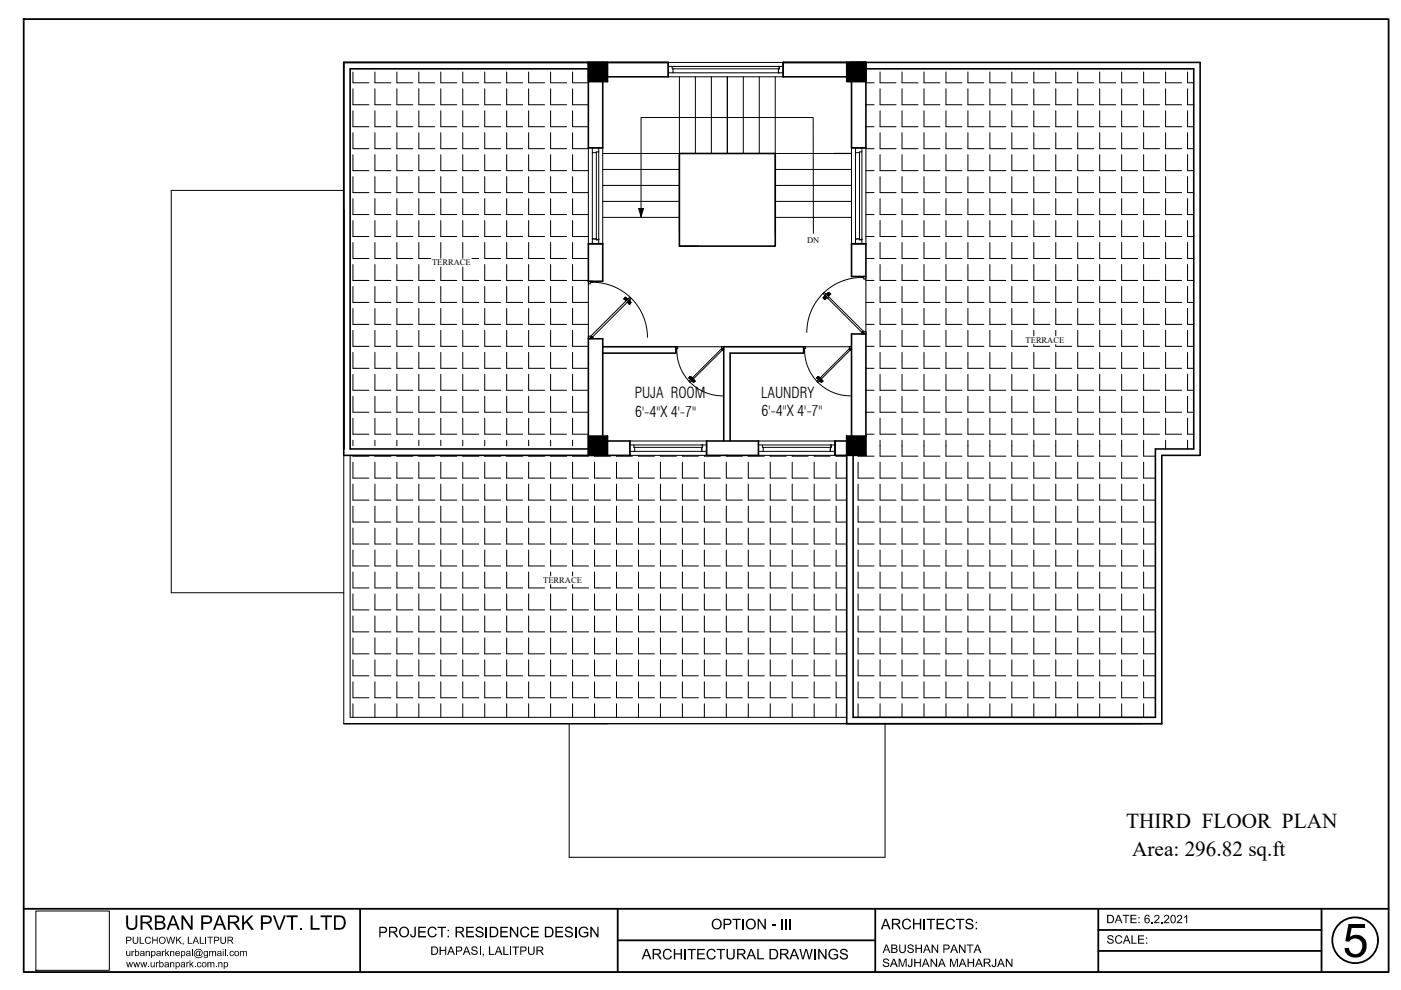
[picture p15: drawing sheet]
<svg xmlns="http://www.w3.org/2000/svg" width="297mm" height="210mm" viewBox="0 0 297 210" stroke-linecap="round" stroke-linejoin="round" font-family="sans-serif">
<defs><g id="words">
<g font-size="4.5">
<text x="238.8" y="175.5">THIRD FLOOR PLAN</text>
<text x="240.1" y="181.6">Area: 296.82 sq.ft</text>
</g>
<g font-size="3.2">
<text x="134.6" y="84.4">PUJA ROOM</text>
<text x="134.6" y="88.3">6'-4&quot;X 4'-7&quot;</text>
<text x="161.4" y="84.3">LAUNDRY</text>
<text x="161.4" y="88.3">6'-4&quot;X 4'-7&quot;</text>
</g>
<g font-size="1.8">
<text x="171.1" y="51.5">DN</text>
<text x="91.6" y="56.3">TERRACE</text>
<text x="217.5" y="72.7">TERRACE</text>
<text x="115.2" y="123.6">TERRACE</text>
</g>
</g></defs>
<!-- layer: WALL -->
<g fill="none" stroke="#000" stroke-width=".34">
<path d="M72.9 13.2v82M72.9 13.2h68.8v3.1h-17M72.9 13.2v83.3h60.6v-3h-8.8M124.7 13.2v18.2h3.1v-18.2M128.8 14.6h-54.6v80.6h50.5M180.5 14.6h72.6v80.6h-8.1v56.9h-64.1v-59.6M180.5 13.2v18.2h3.1v-18.2M183.6 16.3h-17.5v-3.1h88.4v83.3h-8.2v56.9h-66.8v-60.9M144 32.5h20.4v19.7h-20.4zM124.7 51.7h3.1v7.9h-3.1zM180.5 51.7h3.1v6.9h-3.1zM127.8 73.5h15.5v1.4h-15.5"/>
<path d="M124.7 92.5v-20.7h3.1v20.7M149.8 93.5h11v3h-11zM153.4 93.5v-20h17v1.4h-15.6v18.6M179.5 93.5h-2.4v3h2.4M180.5 92.5v-21.7h3.1v21.7"/>
</g>
<path d="M72.9 40.4h-36.6v85.3h36.6M72.9 96.5v56.9h173.4M74.2 96.5v55.6h105.3M120.7 153.4v28.4h66.9v-28.4" fill="none" stroke="#000" stroke-width=".21"/>
<!-- layer: RAILING -->
<g fill="none" stroke="#000" stroke-width=".21">
<path d="M144 16.3v33.2M147.4 16.3v16.2M150.8 16.3v16.2M154.2 16.3v16.2M157.6 16.3v16.2M161 16.3v16.2M164.4 16.3v33.2M127.8 32.5h52.7M127.8 35.9h16.2M127.8 39.3h16.2M164.4 35.9h16.1M164.4 39.3h16.1"/>
<path d="M127.8 42.7h16.2M127.8 46.1h16.2M164.4 42.7h16.1M164.4 46.1h16.1"/>
</g>
<!-- layer: pillar -->
<g fill="#000" stroke="#000" stroke-width=".21">
<path d="M124.7 13.2l4.1 4.1v-4.1zM124.7 13.2l4.1 4.1h-4.1z"/>
<path d="M179.5 13.2l4.1 4.1v-4.1zM179.5 13.2l4.1 4.1h-4.1z"/>
<path d="M124.7 92.5l4.1 4v-4zM124.7 92.5l4.1 4h-4.1z"/>
<path d="M179.5 92.5l4.1 4v-4zM179.5 92.5l4.1 4h-4.1z"/>
</g>
<path d="M124.7 13.2h4.1v4.1h-4.1zM179.5 13.2h4.1v4.1h-4.1zM124.7 92.5h4.1v4h-4.1zM179.5 92.5h4.1v4h-4.1z" fill="none" stroke="#000" stroke-width=".34"/>
<!-- layer: ELEVATION -->
<path d="M179.5 14.6h4.1M176.9 32.5h3.6M144 52.2h4.1M124.7 92.5v4" fill="none" stroke="#000" stroke-width=".25"/>
<!-- layer: HACTH -->
<g fill="none" stroke="#000" stroke-width=".21">
<path d="M74.8 15.3v2.3h3.4M74.8 18.8v3.4h3.4M79.5 15.3v2.3h3.4M79.5 18.8v3.4h3.4M84.1 15.3v2.3h3.4M84.1 18.8v3.4h3.4M88.8 15.3v2.3h3.4M88.8 18.8v3.4h3.4M93.5 15.3v2.3h3.3M93.5 18.8v3.4h3.3M98.1 15.3v2.3h3.4M98.1 18.8v3.4h3.4"/>
<path d="M102.8 15.3v2.3h3.4M102.8 18.8v3.4h3.4M107.4 15.3v2.3h3.4M107.4 18.8v3.4h3.4M112.1 15.3v2.3h3.4M112.1 18.8v3.4h3.4M116.7 15.3v2.3h3.4M116.7 18.8v3.4h3.4M121.4 15.3v2.3h3.3M121.4 18.8v3.4h3.3M183.6 17.6h1.7M186.6 15.3v2.3h3.4"/>
<path d="M186.6 18.8v3.4h3.4M191.2 15.3v2.3h3.4M191.2 18.8v3.4h3.4M195.9 15.3v2.3h3.4M195.9 18.8v3.4h3.4M200.6 15.3v2.3h3.3M200.6 18.8v3.4h3.3M205.2 15.3v2.3h3.4M205.2 18.8v3.4h3.4M209.9 15.3v2.3h3.4M209.9 18.8v3.4h3.4M214.5 15.3v2.3h3.4"/>
<path d="M214.5 18.8v3.4h3.4M219.2 15.3v2.3h3.4M219.2 18.8v3.4h3.4M223.8 15.3v2.3h3.4M223.8 18.8v3.4h3.4M228.5 15.3v2.3h3.4M228.5 18.8v3.4h3.4M233.2 15.3v2.3h3.3M233.2 18.8v3.4h3.3M237.8 15.3v2.3h3.4M237.8 18.8v3.4h3.4M242.5 15.3v2.3h3.4"/>
<path d="M242.5 18.8v3.4h3.4M247.1 15.3v2.3h3.4M247.1 18.8v3.4h3.4M251.8 15.3v2.3h1.3M251.8 18.8v3.4h1.3M74.8 23.5v3.4h3.4M74.8 28.1v3.4h3.4M74.8 32.8v3.4h3.4M74.8 37.5v3.3h3.4M79.5 23.5v3.4h3.4M79.5 28.1v3.4h3.4M79.5 32.8v3.4h3.4"/>
<path d="M79.5 37.5v3.3h3.4M84.1 23.5v3.4h3.4M84.1 28.1v3.4h3.4M84.1 32.8v3.4h3.4M84.1 37.5v3.3h3.4M88.8 23.5v3.4h3.4M88.8 28.1v3.4h3.4M88.8 32.8v3.4h3.4M88.8 37.5v3.3h3.4M93.5 23.5v3.4h3.3M93.5 28.1v3.4h3.3M93.5 32.8v3.4h3.3"/>
<path d="M93.5 37.5v3.3h3.3M98.1 23.5v3.4h3.4M98.1 28.1v3.4h3.4M98.1 32.8v3.4h3.4M98.1 37.5v3.3h3.4M102.8 23.5v3.4h3.4M102.8 28.1v3.4h3.4M102.8 32.8v3.4h3.4M102.8 37.5v3.3h3.4M107.4 23.5v3.4h3.4M107.4 28.1v3.4h3.4M107.4 32.8v3.4h3.4"/>
<path d="M107.4 37.5v3.3h3.4M112.1 23.5v3.4h3.4M112.1 28.1v3.4h3.4M112.1 32.8v3.4h3.4M112.1 37.5v3.3h3.4M116.7 23.5v3.4h3.4M116.7 28.1v3.4h3.4M116.7 32.8v3.4h3.4M116.7 37.5v3.3h3.4M121.4 23.5v3.4h3.3M121.4 28.1v3.4h3.3M121.4 32.8v3.4h3.3"/>
<path d="M121.4 37.5v3.3h3.3M183.6 22.2h1.7M183.6 26.9h1.7M183.6 31.5h1.7M183.6 36.2h1.7M186.6 23.5v3.4h3.4M186.6 28.1v3.4h3.4M186.6 32.8v3.4h3.4M186.6 37.5v3.3h3.4M191.2 23.5v3.4h3.4M191.2 28.1v3.4h3.4M191.2 32.8v3.4h3.4"/>
<path d="M191.2 37.5v3.3h3.4M195.9 23.5v3.4h3.4M195.9 28.1v3.4h3.4M195.9 32.8v3.4h3.4M195.9 37.5v3.3h3.4M200.6 23.5v3.4h3.3M200.6 28.1v3.4h3.3M200.6 32.8v3.4h3.3M200.6 37.5v3.3h3.3M205.2 23.5v3.4h3.4M205.2 28.1v3.4h3.4M205.2 32.8v3.4h3.4"/>
<path d="M205.2 37.5v3.3h3.4M209.9 23.5v3.4h3.4M209.9 28.1v3.4h3.4M209.9 32.8v3.4h3.4M209.9 37.5v3.3h3.4M214.5 23.5v3.4h3.4M214.5 28.1v3.4h3.4M214.5 32.8v3.4h3.4M214.5 37.5v3.3h3.4M219.2 23.5v3.4h3.4M219.2 28.1v3.4h3.4M219.2 32.8v3.4h3.4"/>
<path d="M219.2 37.5v3.3h3.4M223.8 23.5v3.4h3.4M223.8 28.1v3.4h3.4M223.8 32.8v3.4h3.4M223.8 37.5v3.3h3.4M228.5 23.5v3.4h3.4M228.5 28.1v3.4h3.4M228.5 32.8v3.4h3.4M228.5 37.5v3.3h3.4M233.2 23.5v3.4h3.3M233.2 28.1v3.4h3.3M233.2 32.8v3.4h3.3"/>
<path d="M233.2 37.5v3.3h3.3M237.8 23.5v3.4h3.4M237.8 28.1v3.4h3.4M237.8 32.8v3.4h3.4M237.8 37.5v3.3h3.4M242.5 23.5v3.4h3.4M242.5 28.1v3.4h3.4M242.5 32.8v3.4h3.4M242.5 37.5v3.3h3.4M247.1 23.5v3.4h3.4M247.1 28.1v3.4h3.4M247.1 32.8v3.4h3.4"/>
<path d="M247.1 37.5v3.3h3.4M251.8 23.5v3.4h1.3M251.8 28.1v3.4h1.3M251.8 32.8v3.4h1.3M251.8 37.5v3.3h1.3M74.8 42.1v3.4h3.4M74.8 46.8v3.4h3.4M74.8 51.4v3.4h3.4M74.8 56.1v3.4h3.4M79.5 42.1v3.4h3.4M79.5 46.8v3.4h3.4M79.5 51.4v3.4h3.4"/>
<path d="M79.5 56.1v3.4h3.4M84.1 42.1v3.4h3.4M84.1 46.8v3.4h3.4M84.1 51.4v3.4h3.4M84.1 56.1v3.4h3.4M88.8 42.1v3.4h3.4M88.8 46.8v3.4h3.4M88.8 51.4v3.4h2.5M88.8 56.1v3.4h3.4M93.5 42.1v3.4h3.3M93.5 46.8v3.4h3.3M93.5 51.4v3.4"/>
<path d="M93.5 56.6v2.9h3.3M98.1 42.1v3.4h3.4M98.1 46.8v3.4h3.4M98.1 51.4v3.4M98.1 56.6v2.9h3.4M100.1 54.8h1.4M102.8 42.1v3.4h3.4M102.8 46.8v3.4h3.4M102.8 51.4v3.4h3.4M102.8 56.1v3.4h3.4M107.4 42.1v3.4h3.4M107.4 46.8v3.4h3.4"/>
<path d="M107.4 51.4v3.4h3.4M107.4 56.1v3.4h3.4M112.1 42.1v3.4h3.4M112.1 46.8v3.4h3.4M112.1 51.4v3.4h3.4M112.1 56.1v3.4h3.4M116.7 42.1v3.4h3.4M116.7 46.8v3.4h3.4M116.7 51.4v3.4h3.4M116.7 56.1v3.4h3.4M121.4 42.1v3.4h3.3M121.4 46.8v3.4h3.3"/>
<path d="M121.4 51.4v3.4h3.3M121.4 56.1v3.4h3.3M183.6 40.8h1.7M183.6 45.5h1.7M183.6 50.2h1.7M183.6 54.8h1.7M183.6 59.5h1.7M186.6 42.1v3.4h3.4M186.6 46.8v3.4h3.4M186.6 51.4v3.4h3.4M186.6 56.1v3.4h3.4M191.2 42.1v3.4h3.4"/>
<path d="M191.2 46.8v3.4h3.4M191.2 51.4v3.4h3.4M191.2 56.1v3.4h3.4M195.9 42.1v3.4h3.4M195.9 46.8v3.4h3.4M195.9 51.4v3.4h3.4M195.9 56.1v3.4h3.4M200.6 42.1v3.4h3.3M200.6 46.8v3.4h3.3M200.6 51.4v3.4h3.3M200.6 56.1v3.4h3.3M205.2 42.1v3.4h3.4"/>
<path d="M205.2 46.8v3.4h3.4M205.2 51.4v3.4h3.4M205.2 56.1v3.4h3.4M209.9 42.1v3.4h3.4M209.9 46.8v3.4h3.4M209.9 51.4v3.4h3.4M209.9 56.1v3.4h3.4M214.5 42.1v3.4h3.4M214.5 46.8v3.4h3.4M214.5 51.4v3.4h3.4M214.5 56.1v3.4h3.4M219.2 42.1v3.4h3.4"/>
<path d="M219.2 46.8v3.4h3.4M219.2 51.4v3.4h3.4M219.2 56.1v3.4h3.4M223.8 42.1v3.4h3.4M223.8 46.8v3.4h3.4M223.8 51.4v3.4h3.4M223.8 56.1v3.4h3.4M228.5 42.1v3.4h3.4M228.5 46.8v3.4h3.4M228.5 51.4v3.4h3.4M228.5 56.1v3.4h3.4M233.2 42.1v3.4h3.3"/>
<path d="M233.2 46.8v3.4h3.3M233.2 51.4v3.4h3.3M233.2 56.1v3.4h3.3M237.8 42.1v3.4h3.4M237.8 46.8v3.4h3.4M237.8 51.4v3.4h3.4M237.8 56.1v3.4h3.4M242.5 42.1v3.4h3.4M242.5 46.8v3.4h3.4M242.5 51.4v3.4h3.4M242.5 56.1v3.4h3.4M247.1 42.1v3.4h3.4"/>
<path d="M247.1 46.8v3.4h3.4M247.1 51.4v3.4h3.4M247.1 56.1v3.4h3.4M251.8 42.1v3.4h1.3M251.8 46.8v3.4h1.3M251.8 51.4v3.4h1.3M251.8 56.1v3.4h1.3M74.8 60.7v3.4h3.4M74.8 65.4v3.4h3.4M74.8 70v3.4h3.4M74.8 74.7v3.4h3.4M74.8 79.4v3.3h3.4"/>
<path d="M79.5 60.7v3.4h3.4M79.5 65.4v3.4h3.4M79.5 70v3.4h3.4M79.5 74.7v3.4h3.4M79.5 79.4v3.3h3.4M84.1 60.7v3.4h3.4M84.1 65.4v3.4h3.4M84.1 70v3.4h3.4M84.1 74.7v3.4h3.4M84.1 79.4v3.3h3.4M88.8 60.7v3.4h3.4M88.8 65.4v3.4h3.4"/>
<path d="M88.8 70v3.4h3.4M88.8 74.7v3.4h3.4M88.8 79.4v3.3h3.4M93.5 60.7v3.4h3.3M93.5 65.4v3.4h3.3M93.5 70v3.4h3.3M93.5 74.7v3.4h3.3M93.5 79.4v3.3h3.3M98.1 60.7v3.4h3.4M98.1 65.4v3.4h3.4M98.1 70v3.4h3.4M98.1 74.7v3.4h3.4"/>
<path d="M98.1 79.4v3.3h3.4M102.8 60.7v3.4h3.4M102.8 65.4v3.4h3.4M102.8 70v3.4h3.4M102.8 74.7v3.4h3.4M102.8 79.4v3.3h3.4M107.4 60.7v3.4h3.4M107.4 65.4v3.4h3.4M107.4 70v3.4h3.4M107.4 74.7v3.4h3.4M107.4 79.4v3.3h3.4M112.1 60.7v3.4h3.4"/>
<path d="M112.1 65.4v3.4h3.4M112.1 70v3.4h3.4M112.1 74.7v3.4h3.4M112.1 79.4v3.3h3.4M116.7 60.7v3.4h3.4M116.7 65.4v3.4h3.4M116.7 70v3.4h3.4M116.7 74.7v3.4h3.4M116.7 79.4v3.3h3.4M121.4 60.7v3.4h3.3M121.4 65.4v3.4h3.3M121.4 70v3.4h3.3"/>
<path d="M121.4 74.7v3.4h3.3M121.4 79.4v3.3h3.3M183.6 64.1h1.7M183.6 68.8h1.7M183.6 73.4h1.7M183.6 78.1h1.7M186.6 60.7v3.4h3.4M186.6 65.4v3.4h3.4M186.6 70v3.4h3.4M186.6 74.7v3.4h3.4M186.6 79.4v3.3h3.4M191.2 60.7v3.4h3.4"/>
<path d="M191.2 65.4v3.4h3.4M191.2 70v3.4h3.4M191.2 74.7v3.4h3.4M191.2 79.4v3.3h3.4M195.9 60.7v3.4h3.4M195.9 65.4v3.4h3.4M195.9 70v3.4h3.4M195.9 74.7v3.4h3.4M195.9 79.4v3.3h3.4M200.6 60.7v3.4h3.3M200.6 65.4v3.4h3.3M200.6 70v3.4h3.3"/>
<path d="M200.6 74.7v3.4h3.3M200.6 79.4v3.3h3.3M205.2 60.7v3.4h3.4M205.2 65.4v3.4h3.4M205.2 70v3.4h3.4M205.2 74.7v3.4h3.4M205.2 79.4v3.3h3.4M209.9 60.7v3.4h3.4M209.9 65.4v3.4h3.4M209.9 70v3.4h3.4M209.9 74.7v3.4h3.4M209.9 79.4v3.3h3.4"/>
<path d="M214.5 60.7v3.4h3.4M214.5 65.4v3.4h3.4M214.5 70v3.4h3.4M214.5 74.7v3.4h3.4M214.5 79.4v3.3h3.4M219.2 60.7v3.4h3.4M219.2 65.4v3.4h3.4M219.2 73.1v.3h3.4M219.2 74.7v3.4h3.4M219.2 79.4v3.3h3.4M219.2 70v1.2M223.8 60.7v3.4h3.4"/>
<path d="M223.8 65.4v3.4h3.4M223.8 73.1v.3h3.4M223.8 74.7v3.4h3.4M223.8 79.4v3.3h3.4M223.8 70v1.2M228.5 60.7v3.4h3.4M228.5 65.4v3.4h3.4M228.5 70v3.4h3.4M228.5 74.7v3.4h3.4M228.5 79.4v3.3h3.4M233.2 60.7v3.4h3.3M233.2 65.4v3.4h3.3"/>
<path d="M233.2 70v3.4h3.3M233.2 74.7v3.4h3.3M233.2 79.4v3.3h3.3M237.8 60.7v3.4h3.4M237.8 65.4v3.4h3.4M237.8 70v3.4h3.4M237.8 74.7v3.4h3.4M237.8 79.4v3.3h3.4M242.5 60.7v3.4h3.4M242.5 65.4v3.4h3.4M242.5 70v3.4h3.4M242.5 74.7v3.4h3.4"/>
<path d="M242.5 79.4v3.3h3.4M247.1 60.7v3.4h3.4M247.1 65.4v3.4h3.4M247.1 70v3.4h3.4M247.1 74.7v3.4h3.4M247.1 79.4v3.3h3.4M251.8 60.7v3.4h1.3M251.8 65.4v3.4h1.3M251.8 70v3.4h1.3M251.8 74.7v3.4h1.3M251.8 79.4v3.3h1.3M74.8 96.5v.2h3.4"/>
<path d="M74.8 98v3.4h3.4M74.8 84v3.4h3.4M74.8 88.7v3.4h3.4M74.8 93.3v1.2M79.5 96.5v.2h3.4M79.5 98v3.4h3.4M79.5 84v3.4h3.4M79.5 88.7v3.4h3.4M79.5 93.3v1.2M84.1 96.5v.2h3.4M84.1 98v3.4h3.4M84.1 84v3.4h3.4"/>
<path d="M84.1 88.7v3.4h3.4M84.1 93.3v1.2M88.8 96.5v.2h3.4M88.8 98v3.4h3.4M88.8 84v3.4h3.4M88.8 88.7v3.4h3.4M88.8 93.3v1.2M93.5 96.5v.2h3.3M93.5 98v3.4h3.3M93.5 84v3.4h3.3M93.5 88.7v3.4h3.3M93.5 93.3v1.2"/>
<path d="M98.1 96.5v.2h3.4M98.1 98v3.4h3.4M98.1 84v3.4h3.4M98.1 88.7v3.4h3.4M98.1 93.3v1.2M102.8 96.5v.2h3.4M102.8 98v3.4h3.4M102.8 84v3.4h3.4M102.8 88.7v3.4h3.4M102.8 93.3v1.2M107.4 96.5v.2h3.4M107.4 98v3.4h3.4"/>
<path d="M107.4 84v3.4h3.4M107.4 88.7v3.4h3.4M107.4 93.3v1.2M112.1 96.5v.2h3.4M112.1 98v3.4h3.4M112.1 84v3.4h3.4M112.1 88.7v3.4h3.4M112.1 93.3v1.2M116.7 96.5v.2h3.4M116.7 98v3.4h3.4M116.7 84v3.4h3.4M116.7 88.7v3.4h3.4"/>
<path d="M116.7 93.3v1.2M121.4 96.5v.2h3.4M121.4 98v3.4h3.4M121.4 84v3.4h3.3M121.4 88.7v3.4h3.3M121.4 93.3v1.2M126.1 96.5v.2h3.3M126.1 98v3.4h3.3M130.7 96.5v.2h3.4M130.7 98v3.4h3.4M135.4 96.5v.2h3.4M135.4 98v3.4h3.4"/>
<path d="M140 96.5v.2h3.4M140 98v3.4h3.4M144.7 96.5v.2h3.4M144.7 98v3.4h3.4M149.3 96.5v.2h3.4M149.3 98v3.4h3.4M154 96.5v.2h3.4M154 98v3.4h3.4M158.7 96.5v.2h3.3M158.7 98v3.4h3.3M163.3 96.5v.2h3.4M163.3 98v3.4h3.4"/>
<path d="M168 96.5v.2h3.4M168 98v3.4h3.4M172.6 96.5v.2h3.4M172.6 98v3.4h3.4M177.3 96.5v.2h2.2M177.3 98v3.4h2.2M181.9 96.5v.2h3.4M181.9 98v3.4h3.4M183.6 82.7h1.7M183.6 87.4h1.7M183.6 92.1h1.7M186.6 93.3v3.4h3.4"/>
<path d="M186.6 98v3.4h3.4M186.6 84v3.4h3.4M186.6 88.7v3.4h3.4M191.2 93.3v3.4h3.4M191.2 98v3.4h3.4M191.2 84v3.4h3.4M191.2 88.7v3.4h3.4M195.9 93.3v3.4h3.4M195.9 98v3.4h3.4M195.9 84v3.4h3.4M195.9 88.7v3.4h3.4M200.6 93.3v3.4h3.3"/>
<path d="M200.6 98v3.4h3.3M200.6 84v3.4h3.3M200.6 88.7v3.4h3.3M205.2 93.3v3.4h3.4M205.2 98v3.4h3.4M205.2 84v3.4h3.4M205.2 88.7v3.4h3.4M209.9 93.3v3.4h3.4M209.9 98v3.4h3.4M209.9 84v3.4h3.4M209.9 88.7v3.4h3.4M214.5 93.3v3.4h3.4"/>
<path d="M214.5 98v3.4h3.4M214.5 84v3.4h3.4M214.5 88.7v3.4h3.4M219.2 93.3v3.4h3.4M219.2 98v3.4h3.4M219.2 84v3.4h3.4M219.2 88.7v3.4h3.4M223.8 93.3v3.4h3.4M223.8 98v3.4h3.4M223.8 84v3.4h3.4M223.8 88.7v3.4h3.4M228.5 93.3v3.4h3.4"/>
<path d="M228.5 98v3.4h3.4M228.5 84v3.4h3.4M228.5 88.7v3.4h3.4M233.2 93.3v3.4h3.3M233.2 98v3.4h3.3M233.2 84v3.4h3.3M233.2 88.7v3.4h3.3M237.8 93.3v3.4h3.4M237.8 98v3.4h3.4M237.8 84v3.4h3.4M237.8 88.7v3.4h3.4M242.5 93.3v3.4h2.5"/>
<path d="M242.5 98v3.4h2.5M242.5 84v3.4h3.4M242.5 88.7v3.4h3.4M247.1 84v3.4h3.4M247.1 88.7v3.4h3.4M247.1 93.3v1.9M251.8 84v3.4h1.3M251.8 88.7v3.4h1.3M251.8 93.3v1.9M74.8 102.6v3.4h3.4M74.8 107.3v3.4h3.4M74.8 112v3.3h3.4"/>
<path d="M74.8 116.6v3.4h3.4M79.5 102.6v3.4h3.4M79.5 107.3v3.4h3.4M79.5 112v3.3h3.4M79.5 116.6v3.4h3.4M84.1 102.6v3.4h3.4M84.1 107.3v3.4h3.4M84.1 112v3.3h3.4M84.1 116.6v3.4h3.4M88.8 102.6v3.4h3.4M88.8 107.3v3.4h3.4M88.8 112v3.3h3.4"/>
<path d="M88.8 116.6v3.4h3.4M93.5 102.6v3.4h3.3M93.5 107.3v3.4h3.3M93.5 112v3.3h3.3M93.5 116.6v3.4h3.3M98.1 102.6v3.4h3.4M98.1 107.3v3.4h3.4M98.1 112v3.3h3.4M98.1 116.6v3.4h3.4M102.8 102.6v3.4h3.4M102.8 107.3v3.4h3.4M102.8 112v3.3h3.4"/>
<path d="M102.8 116.6v3.4h3.4M107.4 102.6v3.4h3.4M107.4 107.3v3.4h3.4M107.4 112v3.3h3.4M107.4 116.6v3.4h3.4M112.1 102.6v3.4h3.4M112.1 107.3v3.4h3.4M112.1 112v3.3h3.4M112.1 116.6v3.4h3.4M116.7 102.6v3.4h3.4M116.7 107.3v3.4h3.4M116.7 112v3.3h3.4"/>
<path d="M116.7 116.6v3.4h3.4M121.4 102.6v3.4h3.4M121.4 107.3v3.4h3.4M121.4 112v3.3h3.4M121.4 116.6v3.4h3.4M126.1 102.6v3.4h3.3M126.1 107.3v3.4h3.3M126.1 112v3.3h3.3M126.1 116.6v3.4h3.3M130.7 102.6v3.4h3.4M130.7 107.3v3.4h3.4M130.7 112v3.3h3.4"/>
<path d="M130.7 116.6v3.4h3.4M135.4 102.6v3.4h3.4M135.4 107.3v3.4h3.4M135.4 112v3.3h3.4M135.4 116.6v3.4h3.4M140 102.6v3.4h3.4M140 107.3v3.4h3.4M140 112v3.3h3.4M140 116.6v3.4h3.4M144.7 102.6v3.4h3.4M144.7 107.3v3.4h3.4M144.7 112v3.3h3.4"/>
<path d="M144.7 116.6v3.4h3.4M149.3 102.6v3.4h3.4M149.3 107.3v3.4h3.4M149.3 112v3.3h3.4M149.3 116.6v3.4h3.4M154 102.6v3.4h3.4M154 107.3v3.4h3.4M154 112v3.3h3.4M154 116.6v3.4h3.4M158.7 102.6v3.4h3.3M158.7 107.3v3.4h3.3M158.7 112v3.3h3.3"/>
<path d="M158.7 116.6v3.4h3.3M163.3 102.6v3.4h3.4M163.3 107.3v3.4h3.4M163.3 112v3.3h3.4M163.3 116.6v3.4h3.4M168 102.6v3.4h3.4M168 107.3v3.4h3.4M168 112v3.3h3.4M168 116.6v3.4h3.4M172.6 102.6v3.4h3.4M172.6 107.3v3.4h3.4M172.6 112v3.3h3.4"/>
<path d="M172.6 116.6v3.4h3.4M177.3 102.6v3.4h2.2M177.3 107.3v3.4h2.2M177.3 112v3.3h2.2M177.3 116.6v3.4h2.2M181.9 102.6v3.4h3.4M181.9 107.3v3.4h3.4M181.9 112v3.3h3.4M181.9 116.6v3.4h3.4M186.6 102.6v3.4h3.4M186.6 107.3v3.4h3.4M186.6 112v3.3h3.4"/>
<path d="M186.6 116.6v3.4h3.4M191.2 102.6v3.4h3.4M191.2 107.3v3.4h3.4M191.2 112v3.3h3.4M191.2 116.6v3.4h3.4M195.9 102.6v3.4h3.4M195.9 107.3v3.4h3.4M195.9 112v3.3h3.4M195.9 116.6v3.4h3.4M200.6 102.6v3.4h3.3M200.6 107.3v3.4h3.3M200.6 112v3.3h3.3"/>
<path d="M200.6 116.6v3.4h3.3M205.2 102.6v3.4h3.4M205.2 107.3v3.4h3.4M205.2 112v3.3h3.4M205.2 116.6v3.4h3.4M209.9 102.6v3.4h3.4M209.9 107.3v3.4h3.4M209.9 112v3.3h3.4M209.9 116.6v3.4h3.4M214.5 102.6v3.4h3.4M214.5 107.3v3.4h3.4M214.5 112v3.3h3.4"/>
<path d="M214.5 116.6v3.4h3.4M219.2 102.6v3.4h3.4M219.2 107.3v3.4h3.4M219.2 112v3.3h3.4M219.2 116.6v3.4h3.4M223.8 102.6v3.4h3.4M223.8 107.3v3.4h3.4M223.8 112v3.3h3.4M223.8 116.6v3.4h3.4M228.5 102.6v3.4h3.4M228.5 107.3v3.4h3.4M228.5 112v3.3h3.4"/>
<path d="M228.5 116.6v3.4h3.4M233.2 102.6v3.4h3.3M233.2 107.3v3.4h3.3M233.2 112v3.3h3.3M233.2 116.6v3.4h3.3M237.8 102.6v3.4h3.4M237.8 107.3v3.4h3.4M237.8 112v3.3h3.4M237.8 116.6v3.4h3.4M242.5 102.6v3.4h2.5M242.5 107.3v3.4h2.5M242.5 112v3.3h2.5"/>
<path d="M242.5 116.6v3.4h2.5M74.8 121.3v3.4h3.4M74.8 125.9v3.4h3.4M74.8 130.6v3.4h3.4M74.8 135.2v3.4h3.4M74.8 139.9v3.4h3.4M79.5 121.3v3.4h3.4M79.5 125.9v3.4h3.4M79.5 130.6v3.4h3.4M79.5 135.2v3.4h3.4M79.5 139.9v3.4h3.4M84.1 121.3v3.4h3.4"/>
<path d="M84.1 125.9v3.4h3.4M84.1 130.6v3.4h3.4M84.1 135.2v3.4h3.4M84.1 139.9v3.4h3.4M88.8 121.3v3.4h3.4M88.8 125.9v3.4h3.4M88.8 130.6v3.4h3.4M88.8 135.2v3.4h3.4M88.8 139.9v3.4h3.4M93.5 121.3v3.4h3.3M93.5 125.9v3.4h3.3M93.5 130.6v3.4h3.3"/>
<path d="M93.5 135.2v3.4h3.3M93.5 139.9v3.4h3.3M98.1 121.3v3.4h3.4M98.1 125.9v3.4h3.4M98.1 130.6v3.4h3.4M98.1 135.2v3.4h3.4M98.1 139.9v3.4h3.4M102.8 121.3v3.4h3.4M102.8 125.9v3.4h3.4M102.8 130.6v3.4h3.4M102.8 135.2v3.4h3.4M102.8 139.9v3.4h3.4"/>
<path d="M107.4 121.3v3.4h3.4M107.4 125.9v3.4h3.4M107.4 130.6v3.4h3.4M107.4 135.2v3.4h3.4M107.4 139.9v3.4h3.4M112.1 121.3v3.4h3.4M112.1 125.9v3.4h3.4M112.1 130.6v3.4h3.4M112.1 135.2v3.4h3.4M112.1 139.9v3.4h3.4M116.7 123.9v.8h3.4M116.7 125.9v3.4h3.4"/>
<path d="M116.7 130.6v3.4h3.4M116.7 135.2v3.4h3.4M116.7 139.9v3.4h3.4M116.7 121.3v.8M121.4 123.9v.8h3.4M121.4 125.9v3.4h3.4M121.4 130.6v3.4h3.4M121.4 135.2v3.4h3.4M121.4 139.9v3.4h3.4M121.4 121.3v.8M126.1 121.3v3.4h3.3M126.1 125.9v3.4h3.3"/>
<path d="M126.1 130.6v3.4h3.3M126.1 135.2v3.4h3.3M126.1 139.9v3.4h3.3M130.7 121.3v3.4h3.4M130.7 125.9v3.4h3.4M130.7 130.6v3.4h3.4M130.7 135.2v3.4h3.4M130.7 139.9v3.4h3.4M135.4 121.3v3.4h3.4M135.4 125.9v3.4h3.4M135.4 130.6v3.4h3.4M135.4 135.2v3.4h3.4"/>
<path d="M135.4 139.9v3.4h3.4M140 121.3v3.4h3.4M140 125.9v3.4h3.4M140 130.6v3.4h3.4M140 135.2v3.4h3.4M140 139.9v3.4h3.4M144.7 121.3v3.4h3.4M144.7 125.9v3.4h3.4M144.7 130.6v3.4h3.4M144.7 135.2v3.4h3.4M144.7 139.9v3.4h3.4M149.3 121.3v3.4h3.4"/>
<path d="M149.3 125.9v3.4h3.4M149.3 130.6v3.4h3.4M149.3 135.2v3.4h3.4M149.3 139.9v3.4h3.4M154 121.3v3.4h3.4M154 125.9v3.4h3.4M154 130.6v3.4h3.4M154 135.2v3.4h3.4M154 139.9v3.4h3.4M158.7 121.3v3.4h3.3M158.7 125.9v3.4h3.3M158.7 130.6v3.4h3.3"/>
<path d="M158.7 135.2v3.4h3.3M158.7 139.9v3.4h3.3M163.3 121.3v3.4h3.4M163.3 125.9v3.4h3.4M163.3 130.6v3.4h3.4M163.3 135.2v3.4h3.4M163.3 139.9v3.4h3.4M168 121.3v3.4h3.4M168 125.9v3.4h3.4M168 130.6v3.4h3.4M168 135.2v3.4h3.4M168 139.9v3.4h3.4"/>
<path d="M172.6 121.3v3.4h3.4M172.6 125.9v3.4h3.4M172.6 130.6v3.4h3.4M172.6 135.2v3.4h3.4M172.6 139.9v3.4h3.4M177.3 121.3v3.4h2.2M177.3 125.9v3.4h2.2M177.3 130.6v3.4h2.2M177.3 135.2v3.4h2.2M177.3 139.9v3.4h2.2M181.9 121.3v3.4h3.4M181.9 125.9v3.4h3.4"/>
<path d="M181.9 130.6v3.4h3.4M181.9 135.2v3.4h3.4M181.9 139.9v3.4h3.4M186.6 121.3v3.4h3.4M186.6 125.9v3.4h3.4M186.6 130.6v3.4h3.4M186.6 135.2v3.4h3.4M186.6 139.9v3.4h3.4M191.2 121.3v3.4h3.4M191.2 125.9v3.4h3.4M191.2 130.6v3.4h3.4M191.2 135.2v3.4h3.4"/>
<path d="M191.2 139.9v3.4h3.4M195.9 121.3v3.4h3.4M195.9 125.9v3.4h3.4M195.9 130.6v3.4h3.4M195.9 135.2v3.4h3.4M195.9 139.9v3.4h3.4M200.6 121.3v3.4h3.3M200.6 125.9v3.4h3.3M200.6 130.6v3.4h3.3M200.6 135.2v3.4h3.3M200.6 139.9v3.4h3.3M205.2 121.3v3.4h3.4"/>
<path d="M205.2 125.9v3.4h3.4M205.2 130.6v3.4h3.4M205.2 135.2v3.4h3.4M205.2 139.9v3.4h3.4M209.9 121.3v3.4h3.4M209.9 125.9v3.4h3.4M209.9 130.6v3.4h3.4M209.9 135.2v3.4h3.4M209.9 139.9v3.4h3.4M214.5 121.3v3.4h3.4M214.5 125.9v3.4h3.4M214.5 130.6v3.4h3.4"/>
<path d="M214.5 135.2v3.4h3.4M214.5 139.9v3.4h3.4M219.2 121.3v3.4h3.4M219.2 125.9v3.4h3.4M219.2 130.6v3.4h3.4M219.2 135.2v3.4h3.4M219.2 139.9v3.4h3.4M223.8 121.3v3.4h3.4M223.8 125.9v3.4h3.4M223.8 130.6v3.4h3.4M223.8 135.2v3.4h3.4M223.8 139.9v3.4h3.4"/>
<path d="M228.5 121.3v3.4h3.4M228.5 125.9v3.4h3.4M228.5 130.6v3.4h3.4M228.5 135.2v3.4h3.4M228.5 139.9v3.4h3.4M233.2 121.3v3.4h3.3M233.2 125.9v3.4h3.3M233.2 130.6v3.4h3.3M233.2 135.2v3.4h3.3M233.2 139.9v3.4h3.3M237.8 121.3v3.4h3.4M237.8 125.9v3.4h3.4"/>
<path d="M237.8 130.6v3.4h3.4M237.8 135.2v3.4h3.4M237.8 139.9v3.4h3.4M242.5 121.3v3.4h2.5M242.5 125.9v3.4h2.5M242.5 130.6v3.4h2.5M242.5 135.2v3.4h2.5M242.5 139.9v3.4h2.5M74.8 144.6v3.3h3.4M74.8 149.2v2.9M79.5 144.6v3.3h3.4M79.5 149.2v2.9"/>
<path d="M84.1 144.6v3.3h3.4M84.1 149.2v2.9M88.8 144.6v3.3h3.4M88.8 149.2v2.9M93.5 144.6v3.3h3.3M93.5 149.2v2.9M98.1 144.6v3.3h3.4M98.1 149.2v2.9M102.8 144.6v3.3h3.4M102.8 149.2v2.9M107.4 144.6v3.3h3.4M107.4 149.2v2.9"/>
<path d="M112.1 144.6v3.3h3.4M112.1 149.2v2.9M116.7 144.6v3.3h3.4M116.7 149.2v2.9M121.4 144.6v3.3h3.4M121.4 149.2v2.9M126.1 144.6v3.3h3.3M126.1 149.2v2.9M130.7 144.6v3.3h3.4M130.7 149.2v2.9M135.4 144.6v3.3h3.4M135.4 149.2v2.9"/>
<path d="M140 144.6v3.3h3.4M140 149.2v2.9M144.7 144.6v3.3h3.4M144.7 149.2v2.9M149.3 144.6v3.3h3.4M149.3 149.2v2.9M154 144.6v3.3h3.4M154 149.2v2.9M158.7 144.6v3.3h3.3M158.7 149.2v2.9M163.3 144.6v3.3h3.4M163.3 149.2v2.9"/>
<path d="M168 144.6v3.3h3.4M168 149.2v2.9M172.6 144.6v3.3h3.4M172.6 149.2v2.9M177.3 144.6v3.3h2.2M177.3 149.2v2.9M181.9 144.6v3.3h3.4M181.9 149.2v2.9M186.6 144.6v3.3h3.4M186.6 149.2v2.9M191.2 144.6v3.3h3.4M191.2 149.2v2.9"/>
<path d="M195.9 144.6v3.3h3.4M195.9 149.2v2.9M200.6 144.6v3.3h3.3M200.6 149.2v2.9M205.2 144.6v3.3h3.4M205.2 149.2v2.9M209.9 144.6v3.3h3.4M209.9 149.2v2.9M214.5 144.6v3.3h3.4M214.5 149.2v2.9M219.2 144.6v3.3h3.4M219.2 149.2v2.9"/>
<path d="M223.8 144.6v3.3h3.4M223.8 149.2v2.9M228.5 144.6v3.3h3.4M228.5 149.2v2.9M233.2 144.6v3.3h3.3M233.2 149.2v2.9M237.8 144.6v3.3h3.4M237.8 149.2v2.9M242.5 144.6v3.3h2.5M242.5 149.2v2.9"/>
</g>
<!-- layer: DOOR WINDOW -->
<g fill="none" stroke="#000" stroke-width=".21">
<path d="M141.7 13.2h24.4v3.1h-24.4zM141.7 14.1h24.4M141.7 15.4h24.4M142.5 14.1v.5h22.7v-.5M142.7 14.6v.8M165 15.4h.1M165 14.6v.8M124.7 31.4h3.1v20.3h-3.1zM125.6 32.4h.8M125.6 31.4v20.3M126.9 32.2h-.5v18.6h.5M126.9 31.4v20.3"/>
<path d="M180.5 31.4h3.1v20.3h-3.1zM181.4 31.4v20.3M181.4 32.4h.8M182.7 32.2h-.5v18.6h.5M182.7 31.4v20.3M125.6 50.7h.8M181.4 50.7h.8M133.5 93.5h16.3v3h-16.3zM133.5 94.3h16.3M133.5 95.7h16.3M134.4 94.3v.6h14.6v-.6M134.6 94.9v.8"/>
<path d="M148.8 94.9v.8M160.8 94.3h16.3M160.8 95.7h16.3M160.8 93.5h16.3v3h-16.3zM161.7 94.3v.6h14.5v-.6M161.8 94.9v.8M176.1 94.9v.8"/>
</g>
<!-- layer: DOOR - ELE- KHA -->
<g fill="none" stroke="#000" stroke-width=".21">
<path d="M125.6 59.8a11.7 11.7 0 0 1 11.7 11.7M182.8 58.8a11.7 11.7 0 0 0-11.7 11.7M183.6 59.2h-.4v-.3h-.4v-.3h.8v12.2h-.8v-.2M124.7 71.3h.4v.3h.4M124.7 60.2h.4v-.3h.4v-.3h-.8v12.2h.8v-.2M125.3 71.6h.2M125.3 71.3l8.2-8.3 .3 .3-8.2 8.2M125.3 71.3l.3 .2zM125.6 71.5h.1M132.3 63.4l.3 .2-.3-.2M132.3 63.3l.3-.3 .3 .3-.3 .3M132.3 63.3h.1"/>
<path d="M132.3 63.4l.3 .2M132.4 63.3l.3 .3M132.4 63.2h.1M132.4 63.2l.1-.1 .3 .3M132.4 63.2l.3 .4M132.6 63.6h.1M132.6 63.1l.3 .3M132.7 63.6h.1M132.7 63.7l-.1 .2M132.7 63.7h.1M132.7 63.7v.1M132.8 63.6l-.1 .1"/>
<path d="M132.8 63.5h.1M132.8 63.4h.1M132.8 63.6v.1M132.9 63.3h.1M132.9 63.4h.1M132.9 63.4l-.2 .1 .2 .1M132.9 64.2h.1M132.9 63.3l-.2-.3-.4 .4M132.9 63.4l-.2 .2M133 63.4h.1M133 63.4l-.1 .1M133.1 64.1h.1"/>
<path d="M133.1 64.1l-.1 .1M133.1 63.4l-.2 .2M133.1 63.3l-.1 .1M133.1 64l-.1 .1M133.2 64h.1M133.2 63.4h.1M133.2 64v.1M133.2 64.2l.2 .3M133.2 64.2l.2 .3 .4-.3M133.2 64.1h.1M133.2 64.2h.1M133.2 64.2l.3 .3"/>
<path d="M133.2 64.1l.3 .3M133.2 64l-.2 .1M133.3 64.1h.1M133.3 64l-.1 .1M133.3 64h.1M133.3 64.1l.2 .3 .2-.1M133.3 63.8l-.1 .1M133.3 63.9h.1M133.3 63.9v.1M133.4 63.8h.1M133.4 63.9l-.2 .2M133.4 63.7l-.1 .2"/>
<path d="M133.4 64l.3 .2M133.4 63.9h.1M133.4 64h.1M133.4 63.6h.1M133.4 63.7l-.1 .1M133.5 64.5h.1M133.5 63.7l-.2 .1M133.5 63.6h.1M133.5 63.9l.3 .3M133.5 63.9l.3 .2-.3-.2-.3 .3M133.5 63.9h.1M133.8 64.2l-.3 .3"/>
<path d="M143.5 74.2a9.7 9.7 0 0 0 9.7 9.7M143.7 73.5v.4h-.2v.3h-.2v-.7h10.1v.7h-.2v-.3M146.2 79.9h.1M146.2 79.9v.1M146.2 79.9l.4 .3M146.4 79.9h.1M153 74l-6.9 6.8 .2 .3 6.8-6.9-.1-.2 .1 .2M153 73.5l.2 .7M153.2 74.2h.1M170.6 74.2a9.7 9.7 0 0 0 9.7 9.7M170.8 73.5v.4h-.2v.3h-.2v-.7h10.1v.7h-.2v-.3M173.3 79.9h.1"/>
<path d="M173.3 79.9v.1M173.4 79.9l.2 .3M173.5 79.9h.1M174.5 63.1l.2 .2zM174.5 63.1l.3-.2 .3 .2M174.8 62.9l-.3 .2M174.8 63.4h.1M174.8 63.4l-.1-.1 .2 .2 .2-.4-.2 .3M174.8 62.9h.1M174.8 62.6l.1 .2M174.8 62.6h.1M174.9 62.9h.1"/>
<path d="M174.9 62.6h.1M174.9 62.9l-.3 .3M174.9 62.9l-.4 .2M174.9 62.6l.1 .2M174.9 62.8h.1M174.9 62.9l.2 .2M174.9 62.9l-.2 .3M174.9 62.7l.1 .2M175 62.9l.1 .2M175 62.8v.1M175.1 63l-.4 .4-.1-.1M175.1 63.1h.1"/>
<path d="M175.1 63.1l-.3 .3M175.1 62.9h.1M175.1 63h-.1M175.1 63.2h.1M175.1 62.3h.1M175.1 63.2l-.2 .3M175.2 63h.1M175.2 63.1h.1M175.2 62.3h.1M175.2 62.3l.1 .1M175.2 63l.1 .1M175.2 63.1h.2"/>
<path d="M175.2 63v.1M175.2 62.3l.2 .2M175.2 62.4l.2 .1M175.3 62.4h.1M175.3 62.5h.1M175.4 63.1h.1M175.4 62.4h.1M175.4 62.6h.1M175.4 62.3h.1M175.4 62.3l.1 .2M175.4 62.4l.2 .2M175.4 62.4l.1 .1"/>
<path d="M175.5 62.4h-.1M175.5 62.4l-.1 .1M175.5 62.6l.1 .1M175.5 62.6h.1M175.5 62.5v.1M175.5 62.6l.2 .2M175.6 62.7l.1 .2M175.6 62.6h.1M175.6 62.7h.1M175.6 62l-.2 .3zM175.7 62l.1 .1M175.7 62.6h.1"/>
<path d="M175.7 62l-.3 .3M175.7 62l.3 .3M175.8 62.1l-.3 .3M175.8 62.1l.1 .1M175.9 62.2h.1M175.9 62.2l-.4 .4M175.9 62.3l-.3 .3M176 62.3h.1M176 62.4l-.3 .2 .3-.3-.3 .3-.2-.1 .1 .1M180.1 74l-6.9 6.8 .2 .3 6.8-6.9-.1-.2 .1 .2M180.1 73.5l.2 .7M180.3 74.2h.1"/>
<path d="M182.7 70.5h.1M182.7 70.6h.4M183 70.3l-8.2-8.3-.3 .3 8.2 8.2 .3-.2-.3 .2M183.6 70.3h-.4v.3h-.5M146.1 80.1l.1-.1-.1 .1M146.1 80.1h.1M146.1 80.1l.2 .2M146.1 80.2l.2 .1M146.1 80.1l.3 .2M146.2 80l.2 .2M146.3 80.3h.1M146.4 80.5h.1"/>
<path d="M146.4 80.3h.1M146.4 80.4l-.1 .1M146.4 80.4h.1M146.5 80.3h.1M146.5 80.2v.1M146.5 80.2h.1M146.5 80.3l-.1 .2M146.5 80.3v.1M146.5 80.1h.1M146.5 80.2l-.1 .1M146.6 80.8h.1M146.6 80.1l-.2-.3 .2 .3"/>
<path d="M146.6 80.1l-.2-.3-.2 .2 .1-.2 .2 .3M146.6 80.3h-.1M146.6 80.2h.1M146.6 80.1l-.3 .2M146.6 80.2h-.1M146.8 80.7h.1M146.8 80.7l-.2 .1M146.8 80.1l-.2 .1M146.8 80.8l.2 .3M146.8 80.6v.1M146.8 80.1h.1M146.8 80.7l.3 .3"/>
<path d="M146.8 80.8l.3 .3M146.8 80.8l.1-.1zM146.8 80.8h.1M146.8 80.5v.1M146.9 80.5v.1M146.9 80.5h.1M146.9 80.6h.1M147 80.6l.2 .3-.1 .1-.2-.3M147 80.5h.1M147 80.5v.1M147 80.5l-.2 .2M147 80.6h.1"/>
<path d="M147 80.4v.1M147 80.6l.3 .2M147.1 80.3h.1M147.1 80.5l-.1 .1M147.1 80.4l-.1 .1M147.1 80.5l.2 .3M147.2 80.9l.1-.1-.1 .1M147.2 80.9l-.1 .2M147.2 80.9l-.2 .2M147.3 80.8h.1M173.2 80.1l.1-.1-.1 .1 .3 .2M173.2 80.1l.4 .3"/>
<path d="M173.2 80.1h.1M173.2 80.1l.2 .2M173.3 80l.2 .2M173.4 80.3h.1M173.5 80.5h.1M173.5 80.3h.1M173.5 80.4l-.1 .1M173.6 80.3h.1M173.6 80.2v.1M173.6 80.2h.1M173.6 80.3l-.1 .2M173.6 80.3v.1"/>
<path d="M173.6 80.1h.1M173.7 80.8h.1M173.7 80.1l-.2-.3 .2 .3M173.7 80.1l-.2-.3-.2 .2 .1-.2 .2 .3M173.7 80.1h.1M173.7 80.2h.1M173.7 80.3h-.1M173.7 80.1l-.3 .2M173.8 80.2h.1M173.8 80.7h.1M173.8 80.7l-.1 .1M173.8 80.1l-.1 .1"/>
<path d="M173.9 80.8l.2 .3M173.9 80.7h.1M173.9 80.1l-.1 .1M173.9 80.1h.1M173.9 80.7l.3 .3M173.9 80.7l-.2 .1M173.9 80.8l.1-.1zM173.9 80.8h.1M174 80.6l.3 .3-.1 .1-.2-.3M174 80.5h.1M174 80.5l-.2 .2M174 80.6h.1"/>
<path d="M174.1 80.5h.1M174.1 80.5v.1M174.1 80.6h.1M174.1 80.5l-.2 .2M174.1 80.4v.1M174.1 80.6l.3 .2M174.1 80.3h.1M174.1 80.5l-.1 .2 .1-.1M174.1 80.5l.3 .3M174.2 80.5l.2 .3M174.3 80.9l.1-.1-.1 .1M174.3 80.9l-.2 .2"/>
<path d="M174.4 80.8h.1"/>
<circle cx="125.6" cy="71.5" r=".06"/>
<circle cx="153.2" cy="74.2" r=".06"/>
<circle cx="180.3" cy="74.2" r=".06"/>
<circle cx="182.7" cy="70.5" r=".06"/>
</g>
<!-- layer: DIMENSION -->
<path d="M135.4 44.2h1l-.5 1.7z" fill="#000" stroke="#000" stroke-width=".21"/>
<path d="M135.9 44.2v1.7M7.6 193.2h15.6v12.5h-15.6zM5 206.1h289.4" fill="none" stroke="#000" stroke-width=".21"/>
<!-- layer: 0 -->
<path d="M135.9 45.7v-20.8h36.5l.1 24.6" fill="none" stroke="#000" stroke-width=".21"/>
<!-- layer: DIMENSION -->
<g fill="#000">
<path d="M26.7 194.1h.5v2.1v.3l.5 .3h.6l.4-.4v-2.3h.4v2.3l-.5 .6-1.1 .1-.6-.5zM28.1 198.6h.2v1.2l.2 .1 .6-.1v-1.2h.2v.9l-.1 .5-.6 .1-.4-.2zM30.9 198.8l.2-.2h.6l.2 .2 .1 .2-.2 .1-.1-.3-.3-.1-.5 .4 .1 .7 .5 .2 .3-.4h.2l-.2 .4-.5 .1-.4-.2-.2-.4zM35.2 198.6h.2l.3 1.3 .4-1.3h.2l.3 1.3 .3-1.3h.3l-.5 1.5h-.2l-.3-1.3-.4 1.3h-.2zM38.5 194.1h.4l1.6 2.4v-2.4h.3v3h-.4l-1.6-2.3v2.3h-.3zM44 198.6h1.2v.2h-.6v1.3h-.1v-1.3h-.5zM46.7 198.6h.2v1.1l.3 .2a.37 .37 0 0 0 .4 0 .37 .37 0 0 0 .1-.4v-.9h.2l-.1 1.4-.4 .1-.5-.1-.2-.4zM51.3 194.1h.4v1.5l1.5-1.5h.5l-1.2 1.2 1.3 1.8h-.5l-1.1-1.5-.5 .5v1h-.4zM57.9 194.1h.4l.9 2.7 1-2.7h.4l-1.2 3h-.4zM60.7 194.1h2.4v.4h-1v2.6h-.4v-2.6h-1zM63.6 196.7h.4v.4h-.4zM65.9 194.1h.4v2.7h1.5v.3h-1.9z"/>
<path d="M68 194.1h2.4v.4h-1v2.6h-.4v-2.6h-1zM87.9 196.5h.3l-.1 1.9-.3 .3h-.5l-.3-.2-.1-.4h.3v.1a.34 .34 0 0 0 .5 .3 .34 .34 0 0 0 .2-.5zM88.7 196.5h1.6v.3h-1.3v.6h1.2v.3h-1.2v.7h1.3v.3h-1.6zM91 196.7l.8-.2 .7 .4 .1 .2-.3 .1-.3-.4-.5-.1-.3 .2-.2 .4v.8l.4 .4h.5l.4-.6 .3 .1-.4 .7h-.9l-.5-.3-.1-1.1zM92.8 196.5h1.8v.3h-.8v1.9h-.3v-1.9h-.7zM98.8 196.5h1.6v.3h-1.3v.6h1.3v.3h-1.3v.7h1.4v.3h-1.7zM101 196.8l.3-.3h.7l.3 .2 .2 .4h-.3l-.3-.3h-.5a.34 .34 0 0 0-.2 .4 .34 .34 0 0 0 .4 .2l.9 .4 .1 .4-.2 .3-.4 .2h-.6l-.5-.3-.1-.4h.3v.2l.4 .3h.5l.2-.2a.52 .52 0 0 0-.2-.5 .52 .52 0 0 0-.5-.1l-.5-.3zM106.1 196.5h1.6v.3h-1.3v.6h1.2v.3h-1.2v.7h1.3v.3h-1.6zM108.1 196.5h.3l1.2 1.7v-1.7h.3v2.2h-.3l-1.2-1.7v1.7h-.3zM110.5 196.8l.7-.3 .8 .2 .2 .4-.3 .1-.2-.4-.5-.1-.5 .3-.1 .5v.6l.5 .4 .6-.1 .3-.5 .3 .1-.4 .6-.3 .1h-.6l-.4-.2-.3-.7zM112.6 196.5h1.6v.3h-1.3v.6h1.2v.3h-1.2v.7h1.3v.3h-1.6zM117.8 196.5h1.6v.3h-1.3v.6h1.2v.3h-1.2v.7h1.3v.3h-1.6z"/>
<path d="M120 196.7l.4-.2h.5l.5 .3v.3h-.3l-.2-.3h-.5a.33 .33 0 0 0-.3 .4 .33 .33 0 0 0 .5 .2l.8 .4v.6l-.4 .3h-.7l-.5-.3-.1-.4h.3l.3 .4h.7a.34 .34 0 0 0 .2-.4 .34 .34 0 0 0-.4-.2l-.9-.4-.1-.5zM122.9 196.9l.7-.4 .8 .1 .3 .5-.3 .1-.2-.4-.3-.1-.6 .1-.3 .5v.6l.3 .5 .7 .1 .4-.2v-.4h-.6v-.3h.9v.8l-.6 .3h-.6l-.5-.2-.3-.7zM125.2 196.5h.3l1.1 1.7v-1.7h.3v2.2h-.3l-1.1-1.7v1.7h-.3zM155.3 194.8h1.7v.3h-.7v1.9h-.3v-1.9h-.7zM160.6 194.8h.3l1.2 1.7v-1.7h.3v2.2h-.3l-1.2-1.7v1.7h-.3zM163.6 196.1h.8v.3h-.8zM191.5 195.1l.6-.3h.5l.4 .3 .2 .3-.3 .1-.2-.4-.6-.1-.4 .3-.2 .4 .1 .8 .4 .3h.6l.3-.6 .3 .1-.3 .6-.9 .1-.5-.3-.3-.5v-.6zM193.6 194.8h.3v.9h1.1v-.9h.3v2.2h-.3v-1h-1.1v1h-.3zM196.5 194.8h1.7v.3h-.7v1.9h-.3v-1.9h-.7zM198.6 194.8h1.6v.3h-1.3v.6h1.2v.3h-1.2v.8h1.3v.2h-1.6zM200.8 195.1l.7-.3 .8 .3 .2 .3-.3 .1-.3-.4-.4-.1-.4 .2-.2 .4v.9l.4 .3 .7-.1 .2-.5 .3 .1-.4 .6-.9 .1-.5-.3-.2-.9zM202.7 194.8h1.8v.3h-.8v1.9h-.3v-1.9h-.7z"/>
<path d="M204.8 195.1l.4-.3h.7l.4 .3 .1 .3-.3 .1-.3-.4h-.6a.35 .35 0 0 0-.1 .5 .35 .35 0 0 0 .4 .1l.6 .2 .3 .3v.5l-.3 .3h-1l-.4-.5v-.2h.2l.3 .5h.6a.37 .37 0 0 0 .3-.4 .37 .37 0 0 0-.4-.3l-.9-.4zM234.9 198.4l.9-.1 .3 .5h-.2l-.2-.3h-.3a.31 .31 0 0 0-.4 .3 .31 .31 0 0 0 .5 .2l.5 .2 .1 .6-.4 .3h-.6l-.4-.6h.2l.4 .4h.4l.2-.2v-.2l-1-.5zM236.6 198.5l.4-.2h.4l.5 .3v.2h-.2l-.3-.3h-.4l-.4 .5 .1 .5 .3 .4h.4l.3-.4h.2l-.3 .5-.6 .1-.4-.3-.2-.6zM238 194h1.4v.2h-.6v1.5h-.2v-1.5h-.6zM239.7 194h1.2v.2h-1v.5h1v.2h-1v.6h1.1v.2h-1.3zM244.1 195.5h.3v.2h-.3zM244.8 194.2l.6-.2 .4 .3-.1 .5-.7 .7h.8v.2h-1.1v-.2l.8-.8a.33 .33 0 0 0-.2-.5 .33 .33 0 0 0-.4 .3h-.2zM246.2 195.5h.3v.2h-.3zM246.8 194.2l.4-.2 .6 .1v.6l-.8 .8h.9v.2h-1.2l.2-.3 .7-.7a.33 .33 0 0 0-.2-.5 .33 .33 0 0 0-.4 .3h-.2zM249.8 194h.5l.3 .1v.7l-.8 .7h.8v.2h-1.1v-.2l.8-.8a.33 .33 0 0 0-.1-.5 .33 .33 0 0 0-.4 .3h-.3zM251.1 194.4l.6-.4v1.7h-.2v-1.4l-.4 .3zM285.9 195.9h3.5v.9h-2.8l-.4 1.9 .7-.4 .6-.1a2.43 2.43 0 0 1 2.3 2.1 2.43 2.43 0 0 1-1.7 2.6l-1.2 .1-.7-.2-.5-.4-.5-.7-.1-.7h.9a1.45 1.45 0 0 0 1.7 1.3 1.45 1.45 0 0 0 1.1-1.8 1.51 1.51 0 0 0-1.1-1.5 1.51 1.51 0 0 0-1.7 .7l-.8-.2z"/>
<path d="M26.7 201.6h.3v.6a.27 .27 0 0 0 .2 .4 .27 .27 0 0 0 .3-.4v-.6h.1v1.1h-.1v-.1a.39 .39 0 0 1-.5 .1 .39 .39 0 0 1-.3-.4zM26.7 204h.3l.2 .8 .2-.8h.2l.2 .8 .3-.8h.1l-.3 1.1h-.2l-.2-.9-.2 .9h-.2zM27.9 201.6h.2v.2l.1-.2 .3 .1-.1 .1-.3 .1v.8h-.2zM28.3 204h.1l.3 .8 .2-.8h.2l.2 .8 .2-.8h.2l-.3 1.1h-.2l-.2-.9-.2 .9h-.2zM29.6 198.6h.2v1.3h.8v.2h-1zM29.7 204h.2l.3 .8 .2-.8h.2l.2 .8 .2-.8h.2l-.3 1.1h-.2l-.2-.9-.2 .9h-.2zM31.4 204.9h.2v.2h-.2zM30.9 201.6h.2v.2l.1-.2 .5 .1 .1 1h-.2v-.7a.24 .24 0 0 0-.3-.3 .24 .24 0 0 0-.2 .4v.6h-.2zM31.9 204h.2v.6a.26 .26 0 0 0 .3 .3 .26 .26 0 0 0 .2-.3v-.6h.2v1.1h-.2v-.2l-.1 .2-.4-.1-.2-.1zM32.3 198.6h.2v.6h.8v-.6h.1v1.5h-.1v-.7h-.8v.7h-.2zM33.1 204h.2v.2l.1-.2h.2v.2h-.2l-.1 .1v.8h-.2zM34.3 201.6h.2v.2l.2-.2 .2 .1v.1l-.4 .1v.8h-.2z"/>
<path d="M35 201.2h.2v.9l.4-.5h.3l-.4 .4 .4 .7h-.2l-.4-.5-.1 .5h-.2zM36.1 201.6h.1v.2l.2-.2 .5 .1v1h-.1v-.7a.27 .27 0 0 0-.3-.3 .27 .27 0 0 0-.2 .4v.6h-.2zM36.1 204h.1v.2l.2-.2 .5 .1v1h-.1v-.7a.26 .26 0 0 0-.3-.2 .26 .26 0 0 0-.2 .3v.6h-.2zM37.3 198.6h.2v.7l.8-.7h.2l-.6 .6 .7 .9h-.3l-.6-.8-.2 .3v.5h-.2zM38.7 199.9h.2l-.1 .5zM39.5 204h.2v.2l.1-.2h.3l-.1 .2h-.2l-.1 .1v.8h-.2zM39.8 198.6h.2v1.3h.8v.2h-1zM40.7 201.2h.1v1.5h-.1zM40.2 203.6h.2v.9l.4-.5h.2l-.4 .4 .5 .7h-.2l-.4-.6-.1 .6h-.2zM41.3 204.9h.2v.2h-.2zM41.8 204.2l.3-.2h.3l.3 .2-.2 .1a.36 .36 0 0 0-.6 0 .36 .36 0 0 0 .2 .6l.2 .1 .2-.3h.2l-.3 .4-.4-.1-.2-.2zM42.4 198.6h.2v1.3h.7v.2h-.9z"/>
<path d="M43.5 198.6h.3v1.5h-.3zM44 204h.1v.2l.3-.2 .5 .1a.35 .35 0 0 1 .3-.1 .35 .35 0 0 1 .3 .3v.8h-.2l-.1-.7a.22 .22 0 0 0-.2-.2 .22 .22 0 0 0-.2 .3v.6h-.2v-.7a.24 .24 0 0 0-.3-.2 .24 .24 0 0 0-.1 .3v.6h-.2zM44.4 201.6h.1v.2l.4-.2a.22 .22 0 0 0 .3 .2 .22 .22 0 0 0 .2-.2l.4 .1v1h-.2v-.7a.25 .25 0 0 0-.2-.3 .25 .25 0 0 0-.2 .4v.6h-.2v-.7a.23 .23 0 0 0-.3-.2 .23 .23 0 0 0-.1 .3l-.1 .6h-.1zM45.7 204.9h.3v.2h-.3zM46.3 204h.2v.2l.1-.2h.4l.1 .2v.9h-.1v-.7a.26 .26 0 0 0-.3-.2 .26 .26 0 0 0-.2 .3v.6h-.2zM47.7 201.2h.2v1.5h-.2zM48.2 202.5h.2v.2h-.2zM48.8 201.7l.5-.1 .3 .4h-.2a.33 .33 0 0 0-.5-.1 .33 .33 0 0 0 0 .5v.1a.28 .28 0 0 0 .3 .1 .28 .28 0 0 0 .2-.3h.2l-.1 .3-.6 .1-.2-.4zM50.9 201.6h.2v.2l.1-.2h.3a.22 .22 0 0 0 .2 .2 .22 .22 0 0 0 .2-.2 .29 .29 0 0 1 .4 0 .29 .29 0 0 1 .1 .4v.7h-.2v-.7a.24 .24 0 0 0-.3-.3 .24 .24 0 0 0-.2 .4v.6h-.2v-.7a.24 .24 0 0 0-.3-.2 .24 .24 0 0 0-.1 .3v.6h-.2zM93.2 200.7h.3v.7h.9v-.7h.2v1.8h-.2v-.9h-.9v.9h-.3zM100 200.9l.4-.3h.4l.3 .2 .1 .4h-.2l-.2-.3h-.4a.3 .3 0 0 0-.1 .4 .3 .3 0 0 0 .4 .1l.6 .4v.3l-.2 .3-.7 .1-.5-.5v-.1h.2l.3 .4 .6-.1a.34 .34 0 0 0 0-.5 .34 .34 0 0 0-.4-.1l-.6-.3zM101.7 200.7h.2v1.8h-.2z"/>
<path d="M102.3 202.2h.3l-.2 .6 .1-.3h-.2zM103.7 200.7h.2v1.6h.9v.2h-1.1zM106.7 200.7h.3v1.6h.8v.2h-1.1zM108.1 200.7h.3v1.8h-.3zM108.7 200.7h1.4v.2h-.6v1.6h-.3v-1.6h-.5zM112 200.7h.2v1.3l.4 .3a.42 .42 0 0 0 .5-.6v-1h.3l-.2 1.6-.3 .2-.8-.2-.1-.3zM140.7 201.6l.7-.4h.5l.4 .3 .1 .3-.3 .1-.3-.4h-.5l-.5 .5 .1 .8 .4 .4 .6-.1 .3-.5 .3 .1-.4 .7h-.8l-.6-.3-.2-.5zM142.9 201.2h.3v.9h1.1v-.9h.3v2.2h-.3v-1h-1.1v1h-.3zM145.8 201.2h1.7v.3h-.7v1.9h-.3v-1.9h-.7zM147.8 201.2h1.6v.3h-1.3v.6h1.2v.3h-1.2v.7h1.4v.3h-1.7zM150.1 201.5l.6-.3 .8 .2 .3 .4-.3 .1-.5-.5-.5 .1-.2 .2-.2 .5 .1 .6 .3 .3h.7l.3-.5 .3 .1-.3 .6-.9 .1-.5-.3-.3-.6v-.6zM152 201.2h1.7v.3h-.7v1.9h-.3v-1.9h-.7z"/>
<path d="M154 201.2h.3v1.6l.4 .4 .5-.1 .2-.2 .1-1.7h.3v1.6l-.3 .5-.9 .1-.4-.2-.2-.4zM160.6 201.2h.3v1.9h1.1v.3h-1.4zM169.5 201.2h.3l.4 1.9 .6-1.9h.3l.5 1.9 .4-1.9h.3l-.6 2.2h-.3l-.5-1.9-.5 1.9h-.3zM173.5 201.2h.3l1.1 1.7v-1.7h.3v2.2h-.3l-1.1-1.7v1.7h-.3zM175.8 201.6l.5-.4 1 .1 .4 .5-.3 .1-.1-.3-.4-.2-.5 .1-.4 .3v.8l.3 .5 .7 .1 .4-.2v-.4h-.6v-.3h.9v.8l-.6 .3-1-.1-.3-.3-.2-.5zM178.2 201.5l.2-.3h.7l.5 .3 .1 .3h-.3l-.1-.3-.5-.1a.36 .36 0 0 0-.4 .4 .36 .36 0 0 0 .5 .3l.8 .4 .1 .5-.3 .3-.9 .1-.3-.1-.3-.4v-.2h.3l.2 .4h.7a.35 .35 0 0 0 .3-.4 .35 .35 0 0 0-.4-.2l-.9-.5zM187.4 203.4l.8-.1 .3 .4-.2 .1-.1-.3-.3-.1a.31 .31 0 0 0-.5 .3 .31 .31 0 0 0 .5 .3l.6 .2v.6l-.4 .2h-.7l-.3-.5h.3l.3 .3h.4l.2-.1v-.3l-1-.5zM190.7 200.3h.2v1.3l.3 .3 .5-.2 .1-1.4h.3v1.2l-.3 .5-.6 .1-.5-.3zM190.5 203.3h.4l.5 1.5 .5-1.5h.3v1.7h-.2v-1.5l-.5 1.5h-.3l-.5-1.5v1.5h-.2zM193.2 203.3h.2v1.5l-.2 .2h-.4l-.3-.3v-.2h.2a.27 .27 0 0 0 .3 .3 .27 .27 0 0 0 .2-.3zM192.5 200.5l.2-.2 .5-.1 .4 .2 .1 .4h-.2l-.2-.3h-.4a.24 .24 0 0 0-.3 .3 .24 .24 0 0 0 .3 .1l.8 .4-.1 .6-.8 .1-.5-.4v-.1h.3l.1 .2 .5 .1a.32 .32 0 0 0 .3-.3 .32 .32 0 0 0-.4-.3l-.6-.2zM193.8 203.3h.3v.7h.9v-.7h.2v1.7h-.2v-.8h-.9v.8h-.3z"/>
<path d="M194.1 200.3h.2v.7h.9v-.7h.3v1.7h-.3v-.8h-.9v.8h-.2zM197.3 203.3h.2l.9 1.3v-1.3h.3v1.7h-.3l-.9-1.3v1.3h-.2zM197.5 200.3h.3l.9 1.4v-1.4h.2v1.7h-.2l-.9-1.4v1.4h-.3zM201.4 203.3h.3l.6 1.5 .5-1.5h.3v1.7h-.2v-1.5l-.6 1.5h-.2l-.5-1.5v1.5h-.2zM203.3 200.3h.3l.9 1.4v-1.4h.2v1.7h-.2l-1-1.4v1.4h-.2zM205 200.3h1.4v.2h-.6v1.5h-.2v-1.5h-.6zM205.1 203.3h.3v.7h.9v-.7h.2v1.7h-.2v-.8h-.9v.8h-.3zM211 203.3h.2v1.5l-.3 .2h-.3l-.3-.1v-.4h.2l.1 .3a.29 .29 0 0 0 .3 0 .29 .29 0 0 0 .1-.3zM213.3 203.3h.2l.9 1.3v-1.3h.3v1.7h-.3l-.9-1.3v1.3h-.2zM239.9 198.3h.2v1.6h.9v.2h-1.1zM241.3 198.3h1.3v.2h-1.1v.5h1v.2h-1v.7h1.1v.2h-1.3z"/>
<path d="M26.7 198.6h.8l.4 .3v.3l-.2 .3h-.7v.6h-.3zM27 198.8v.5h.3a.28 .28 0 0 0 .4-.2 .28 .28 0 0 0-.4-.3z"/>
<path d="M29.8 194.1h1.9l.4 .3 .1 .3-.1 .7-.7 .3 .4 .3 .7 1.1h-.6l-.5-.9-.5-.4h-.7v1.3h-.4zM30.2 194.4v1h1.3l.3-.3v-.4l-.3-.2z"/>
<path d="M33.6 199.4a.75 .75 0 0 1 1.5 0 .75 .75 0 0 1-1.5 0zM33.8 199.4a.6 .6 0 0 0 1.2 0 .6 .6 0 0 0-1.2 0z"/>
<path d="M32.8 194.1h1.6l.4 .3 .2 .6-.5 .5 .6 .5v.5l-.2 .4-.8 .2h-1.3zM33.2 194.5v.9l1.1-.1a.49 .49 0 0 0 .2-.7 .49 .49 0 0 0-.7-.1zM33.2 195.7v1.1h1.1l.4-.5a.57 .57 0 0 0-.8-.6z"/>
<path d="M36.5 194.1h.4l1.2 3h-.4l-.4-.9h-1.2l-.3 .9h-.5zM36.7 194.4l-.5 1.5h1z"/>
<path d="M42.7 194.1h1.7l.5 .4 .1 .3-.1 .5-.3 .4-1.5 .2v1.2h-.4zM43.1 194.5v1h1l.4-.2 .1-.5-.2-.3z"/>
<path d="M45.4 198.6h.8l.3 .3-.1 .5-.9 .1v.6h-.1zM45.5 198.8v.5l.7-.1a.27 .27 0 0 0 0-.3 .27 .27 0 0 0-.3-.1z"/>
<path d="M46.3 194.1h.5l1.2 3h-.5l-.3-.9h-1.3l-.3 .9h-.4zM46.5 194.4l-.5 1.5h1.1z"/>
<path d="M48.3 194.1h1.9l.4 .4 .1 .5-.1 .4-.7 .4 .4 .3 .7 1h-.5l-.6-1-.5-.3h-.7v1.3h-.4zM48.7 194.4v1h1.3l.3-.3v-.4l-.3-.2z"/>
<path d="M55.3 194.1h1.7l.5 .3 .1 .4v.6l-.3 .3-1.6 .2v1.2h-.4zM55.7 194.5v1h1.1l.3-.2 .1-.5-.1-.3z"/>
<path d="M70.8 194.1h1.6l.5 .3 .4 .7v.7l-.4 1-.6 .3h-1.5zM71.2 194.5v2.3l1.3-.2 .4-.7-.2-1.1-.5-.3z"/>
<path d="M80.4 196.5h1.2l.5 .4v.5l-.2 .3-1.2 .1v.9h-.3zM80.7 196.8v.8l.8-.1a.4 .4 0 0 0 .3-.5 .4 .4 0 0 0-.5-.2z"/>
<path d="M82.5 196.5h1.2l.5 .3v.5l-.6 .4 .4 .3 .4 .7h-.3l-.5-.7-.4-.3h-.5v1h-.2zM82.7 196.8v.7h1l.2-.3a.38 .38 0 0 0-.4-.4z"/>
<path d="M84.6 197.6a1.12 1.12 0 0 1 2.2 0 1.12 1.12 0 0 1-2.2 0zM85.2 196.9l-.3 .5 .1 .8 .4 .3 .7-.1 .3-.6-.1-.8-.5-.3z"/>
<path d="M94.9 197.1h.3v.3h-.3zM94.9 198.4h.3v.3h-.3z"/>
<path d="M96.6 196.5h1.2l.5 .3v.6l-.6 .3 .4 .3 .4 .7h-.3l-.6-.8-.3-.2h-.4v1h-.3zM96.9 196.8v.7h.9l.2-.2-.1-.5z"/>
<path d="M103.8 196.5h1.3l.5 .5v.9l-.4 .7-1.4 .1zM104.1 196.8v1.6h1l.3-.5-.2-.9-.4-.2z"/>
<path d="M115.5 196.5h1.1l.6 .3 .2 1-.4 .8-1.5 .1zM115.8 196.8v1.6h1l.3-.7-.1-.7-.3-.2z"/>
<path d="M151.2 195.1l.3-.3h.6l.7 .4 .2 .9-.4 .8-1 .1-.4-.2-.3-.6v-.6zM151.5 195.2l-.3 .5 .1 .8 .4 .3 .7-.1 .3-.4-.1-.9-.5-.4z"/>
<path d="M153.4 194.8h1.3l.4 .5v.4l-.3 .3-1.1 .1v.9h-.3zM153.7 195.1v.8l1-.2 .1-.3-.1-.3z"/>
<path d="M158.4 195.1l.4-.3h.5l.7 .4 .3 .9-.4 .7-.4 .2h-.6l-.5-.2-.3-.5v-.7zM158.6 195.3l-.2 .4 .2 .8 .3 .3 .7-.1 .3-.5-.1-.9-.5-.3z"/>
<path d="M187.6 194.8h.3l.9 2.2h-.3l-.3-.6h-.9l-.2 .6h-.3zM187.8 195.1l-.4 1h.8z"/>
<path d="M189.1 194.8h1.2l.4 .2 .1 .7-.6 .3 .5 .4 .3 .6h-.3l-.5-.8-.4-.2h-.4v1h-.3zM189.4 195.1v.7h.9l.2-.2 .1-.3-.2-.2z"/>
<path d="M206.9 195.4h.3v.3h-.3zM206.9 196.7h.3v.3h-.3z"/>
<path d="M234.7 194h1l.4 .3 .1 .7-.3 .7h-1.2zM235 194.2v1.3h.7l.3-.4-.1-.6-.4-.3z"/>
<path d="M237 194h.3l.7 1.7h-.3l-.2-.5h-.7l-.3 .5h-.2zM237.1 194.2l-.3 .8h.6z"/>
<path d="M241.4 194.5h.2v.2h-.2zM241.4 195.5h.2v.2h-.2z"/>
<path d="M242.8 194.1l.6-.1 .3 .3v.1h-.2l-.1-.2-.2-.1-.3 .4v.3l.1-.2h.4l.4 .4-.1 .5-.3 .3-.4-.1-.3-.3-.1-.9zM242.8 195.2a.4 .4 0 0 0 .8 0 .4 .4 0 0 0-.8 0z"/>
<path d="M243 198.8h.2v.2h-.2zM243 199.8h.2v.3h-.2z"/>
<path d="M248.3 194.2l.6-.2 .3 .3v1.1l-.3 .4-.5-.1-.2-.2-.1-1zM248.6 194.2l-.2 .2v.8a.33 .33 0 0 0 .3 .4 .33 .33 0 0 0 .3-.4v-.8l-.2-.3z"/>
<path d="M28.6 201.2h.2v.5l.4-.1 .3 .3v.5l-.3 .3-.4-.1v.1h-.2zM28.9 201.8l-.1 .7 .3 .1 .2-.3a.35 .35 0 0 0 0-.4 .35 .35 0 0 0-.4-.1z"/>
<path d="M29.7 201.8l.3-.2 .6 .1 .1 1h-.2v-.1l-.3 .1a.34 .34 0 0 1-.5-.2 .34 .34 0 0 1 .4-.4l.2-.1a.22 .22 0 0 0-.1-.3 .22 .22 0 0 0-.3 .2l-.2 .1zM30 202.3a.25 .25 0 0 0 .2 .3 .25 .25 0 0 0 .2-.4z"/>
<path d="M32 201.6h.2v.2l.5-.2 .3 .3v.5l-.2 .3-.6-.1v.5h-.2zM32.3 201.8l-.1 .5 .1 .3h.2l.3-.3v-.3l-.2-.3z"/>
<path d="M33.8 203.6h.1v.5l.5-.1 .3 .3v.5l-.3 .3-.5-.2v.2h-.1zM34 204.2l-.1 .3a.33 .33 0 0 0 .5 .4 .33 .33 0 0 0 .1-.5l-.2-.3z"/>
<path d="M33.2 201.7l.3-.1a.4 .4 0 0 1 .6 .4v.7l-.2-.1-.3 .1-.4-.1a.35 .35 0 0 1 0-.4 .35 .35 0 0 1 .4-.1l.1-.1a.2 .2 0 0 0 .1-.3 .2 .2 0 0 0-.3 .1l-.3 .2zM33.3 202.3a.25 .25 0 0 0 .4 .2 .25 .25 0 0 0 .1-.3z"/>
<path d="M34.9 204.2l.3-.2a.4 .4 0 0 1 .6 .4v.7l-.2-.1-.4 .1a.33 .33 0 0 1-.3-.4 .33 .33 0 0 1 .4-.2l.2-.1a.21 .21 0 0 0 0-.3 .21 .21 0 0 0-.3 .1l-.1 .1zM35.1 204.7a.23 .23 0 0 0 .1 .3 .23 .23 0 0 0 .3-.1l.1-.4z"/>
<path d="M37.2 204l.2 .2 .1-.2h.4l.3 .5-.3 .5h-.5v.5h-.2zM37.5 204.2l-.1 .3a.33 .33 0 0 0 .4 .4 .33 .33 0 0 0 .2-.5l-.3-.3z"/>
<path d="M37.2 201.8l.6-.2 .3 .4v.2l-.7 .1a.3 .3 0 0 0 .2 .3 .3 .3 0 0 0 .4-.3l.1 .1v.2l-.3 .1-.5-.1-.1-.2zM37.5 201.8l-.1 .2h.6l-.2-.2z"/>
<path d="M38.4 201.6l.1 .2 .2-.2h.3l.3 .3-.1 .6-.2 .2-.4-.1v.5h-.2zM38.6 201.8v.5a.33 .33 0 0 0 .4 .2 .33 .33 0 0 0 .1-.5l-.2-.3z"/>
<path d="M38.4 204.2l.2-.2h.5l.1 .2 .1 .9-.2-.1-.6 .1-.2-.2v-.3l.6-.2a.21 .21 0 0 0 0-.3 .21 .21 0 0 0-.3 .1l-.3 .1zM38.6 204.6a.25 .25 0 0 0 .2 .4 .25 .25 0 0 0 .3-.4z"/>
<path d="M39.5 201.8l.2-.2 .6 .1 .2 1h-.3v-.1l-.2 .1h-.4a.32 .32 0 0 1-.1-.4 .32 .32 0 0 1 .4-.2l.2-.1a.2 .2 0 0 0 0-.3 .2 .2 0 0 0-.3 .1l-.3 .2zM39.7 202.3a.24 .24 0 0 0 .2 .3 .24 .24 0 0 0 .3-.2v-.2z"/>
<path d="M41.4 198.6h.2l.6 1.5h-.2l-.2-.5h-.6l-.2 .5h-.2zM41.5 198.8l-.2 .7h.5z"/>
<path d="M41.4 201.5l.5-.3h.4l.6 .4v.8l-.5 .3-.3-.1a.46 .46 0 0 1-.6-.2 .46 .46 0 0 1 .1-.6l.3-.2h.2l.2 .2 .2-.2-.1 .6a.21 .21 0 0 0-.1 .2 .21 .21 0 0 0 .3 .1 .21 .21 0 0 0 .1-.2l.1-.3-.3-.5-.5-.2-.4 .2-.3 .4v.6l.2 .3 .3 .2h.6l.6-.3-.7 .4-.9-.1-.3-.6v-.5zM41.8 201.8l-.1 .3a.31 .31 0 0 0 .3 .5 .31 .31 0 0 0 .2-.5 .26 .26 0 0 0-.1-.3 .26 .26 0 0 0-.3 0z"/>
<path d="M42.7 204.5a.55 .55 0 0 1 1.1 0 .55 .55 0 0 1-1.1 0zM42.9 204.6a.4 .4 0 0 0 .8 0 .4 .4 0 0 0-.8 0z"/>
<path d="M43.3 201.7h.6l.2-.1v1.3l-.6 .2-.3-.3 .2 .1a.3 .3 0 0 0 .4 0 .3 .3 0 0 0 .1-.3l-.3 .1-.3-.1-.1-.7zM43.4 201.8v.5a.35 .35 0 0 0 .5 .1 .35 .35 0 0 0-.1-.6z"/>
<path d="M46.1 201.8l.5-.2a.29 .29 0 0 1 .3 .1 .29 .29 0 0 1 0 .3l.1 .7h-.2v-.1l-.4 .1a.32 .32 0 0 1-.4-.3 .32 .32 0 0 1 .4-.3l.2-.1a.21 .21 0 0 0 0-.3 .21 .21 0 0 0-.3 .1l-.3 .2zM46.3 202.3a.26 .26 0 0 0 .3 .3 .26 .26 0 0 0 .2-.4z"/>
<path d="M47.2 201.6h.2v1.1h-.2zM47.2 201.2h.2v.2h-.2z"/>
<path d="M47.4 204h.2v.2l.5-.2 .3 .4-.2 .6h-.6v.5h-.2zM47.7 204.2l-.1 .6 .2 .1a.38 .38 0 0 0 .4-.2 .38 .38 0 0 0-.1-.4l-.1-.2z"/>
<path d="M48.2 198.6h.9l.3 .2v.4l-.4 .3 .5 .6h-.2l-.5-.6h-.4v.6h-.2zM48.4 198.8v.4h.4a.26 .26 0 0 0 .4-.2 .26 .26 0 0 0-.3-.2z"/>
<path d="M49.6 202.2a.55 .55 0 0 1 1.1 0 .55 .55 0 0 1-1.1 0zM50 201.8l-.1 .6 .4 .2 .2-.2v-.4l-.2-.3z"/>
<path d="M91.4 200.7h1l.4 .3 .1 .7-.3 .6-1.2 .2zM91.7 200.9v1.4l.7-.1 .3-.4-.2-.8z"/>
<path d="M95.5 200.7h.2l.8 1.8h-.3l-.2-.6h-.8l-.1 .6h-.3zM95.6 200.9l-.3 .8h.6z"/>
<path d="M96.7 200.7h1l.3 .5-.1 .3-.3 .2h-.7v.8h-.2zM96.9 200.9v.6h.5a.31 .31 0 0 0 .4-.4 .31 .31 0 0 0-.4-.2z"/>
<path d="M98.8 200.7h.2l.8 1.8h-.3l-.2-.6h-.7l-.2 .6h-.3zM98.9 200.9l-.3 .8h.6z"/>
<path d="M105.6 200.7h.2l.7 1.8h-.3l-.2-.6h-.7l-.2 .6h-.2zM105.6 200.9l-.2 .8h.6z"/>
<path d="M110.3 200.7h1l.4 .4-.3 .6h-.9v.8h-.2zM110.5 200.9v.6h.6a.31 .31 0 0 0 .3-.4 .31 .31 0 0 0-.4-.2z"/>
<path d="M113.7 200.7h1.1l.3 .2v.6l-.4 .2 .6 .8h-.3l-.6-.8h-.4v.8h-.3zM114 200.9v.6h.7a.31 .31 0 0 0 .2-.4 .31 .31 0 0 0-.4-.2z"/>
<path d="M136.9 201.2h.3l.9 2.2h-.3l-.3-.7h-.9l-.3 .7h-.3zM137.1 201.5l-.4 1h.7z"/>
<path d="M138.4 201.2h1.2l.5 .3v.6l-.6 .3 .8 1h-.4l-.5-.8-.3-.2h-.4v1h-.3zM138.7 201.5v.7h.9l.2-.2-.1-.5z"/>
<path d="M156.3 201.2h1.3l.3 .2 .1 .6-.6 .4 .8 1h-.4l-.5-.8-.3-.2h-.4v1h-.3zM156.6 201.5v.7l.9-.1a.36 .36 0 0 0 .2-.4 .36 .36 0 0 0-.4-.2z"/>
<path d="M159.1 201.2h.3l.9 2.2h-.3l-.2-.7h-1l-.2 .7h-.3zM159.2 201.5l-.3 1h.8z"/>
<path d="M163.1 201.2h1.2l.5 .4 .2 .9-.3 .7-.4 .2h-1.2zM163.4 201.5v1.6h1l.3-.7-.1-.7-.4-.2z"/>
<path d="M165.4 201.2h1.3l.4 .3v.6l-.6 .3 .3 .2 .6 .8h-.4l-.5-.7-.4-.3h-.4v1h-.3zM165.7 201.5v.7h.9l.2-.2a.35 .35 0 0 0 0-.4 .35 .35 0 0 0-.4-.1z"/>
<path d="M168.2 201.2h.4l.8 2.2h-.3l-.2-.7h-1l-.2 .7h-.3zM168.4 201.5l-.4 1h.8z"/>
<path d="M187.8 200.3h.3l.7 1.7h-.3l-.2-.5h-.7l-.2 .5h-.3zM187.9 200.4l-.3 .9h.6z"/>
<path d="M189 200.3h.9l.2 .1 .1 .5-.2 .2 .3 .2v.4l-.2 .3h-1.1zM189.2 200.5v.5h.4a.31 .31 0 0 0 .4-.3 .31 .31 0 0 0-.4-.2zM189.2 201.2v.6h.5a.3 .3 0 0 0 .4-.3 .3 .3 0 0 0-.4-.3z"/>
<path d="M189.4 203.3h.2l.8 1.7h-.3l-.2-.5h-.8l-.2 .5h-.2zM189.5 203.4l-.3 .9h.6z"/>
<path d="M196.1 203.3h.3l.7 1.7h-.3l-.2-.5h-.7l-.2 .5h-.3zM196.2 203.4l-.3 .9h.6z"/>
<path d="M196.4 200.3h.2l.7 1.7h-.2l-.2-.5h-.8l-.2 .5h-.2zM196.5 200.5l-.3 .8h.6z"/>
<path d="M200 200.3h1l.4 .3-.2 .6-1 .1v.7h-.2zM200.2 200.5v.6h.8l.1-.3a.29 .29 0 0 0-.1-.3 .29 .29 0 0 0-.3 0z"/>
<path d="M199.5 203.3h.3l.7 1.7h-.2l-.2-.5h-.8l-.2 .5h-.2zM199.7 203.4l-.3 .9h.6z"/>
<path d="M202.1 200.3h.3l.7 1.7h-.3l-.2-.5h-.7l-.2 .5h-.2zM202.3 200.4l-.3 .9h.6z"/>
<path d="M203.9 203.3h.3l.7 1.7h-.2l-.2-.5h-.8l-.2 .5h-.2zM204.1 203.4l-.3 .9h.6z"/>
<path d="M207.1 200.3h.3l.7 1.7h-.3l-.2-.5h-.7l-.2 .5h-.3zM207.2 200.4l-.2 .9h.5z"/>
<path d="M207.4 203.3h.3l.7 1.7h-.3l-.2-.5h-.7l-.2 .5h-.3zM207.5 203.4l-.3 .9h.6z"/>
<path d="M208.6 203.3h1.1l.2 .1 .1 .6-.5 .2 .6 .8h-.3l-.5-.8h-.5v.8h-.2zM208.8 203.4v.6h.7a.3 .3 0 0 0 .2-.3 .3 .3 0 0 0-.3-.3z"/>
<path d="M212.1 203.3h.2l.7 1.7h-.2l-.2-.5h-.7l-.2 .5h-.3zM212.2 203.4l-.3 .9h.6z"/>
<path d="M238.7 198.3h.3l.7 1.8h-.2l-.2-.6h-.8l-.2 .6h-.2zM238.8 198.5l-.2 .8h.6z"/>
</g>
<path d="M103.1 196.5v2.2M122.1 196.5v2.2M157.5 194.8v2.2M165.8 194.8v2.2M166.7 194.8v2.2M167.5 194.8v2.2M145.3 201.2v2.2M172.8 201.2v2.2" fill="none" stroke="#000" stroke-width=".3"/>
<g fill="none" stroke="#000" stroke-width=".38">
<path d="M5 4h289.4v202.1h-289.4zM5 192.7h289.4M76.4 192.7v13.4M131 192.7v13.4M131 199.4h54.6M185.6 192.7v13.4M232.9 192.7v13.4M232.9 197.2h47.3M280.2 192.7v13.4M232.9 201.6h47.3"/>
<circle cx="287.3" cy="199.4" r="4.8"/>
</g>
<path d="M196 194.8v2.2" fill="none" stroke="#000" stroke-width=".25"/>
<use href="#words"/>
</svg>
